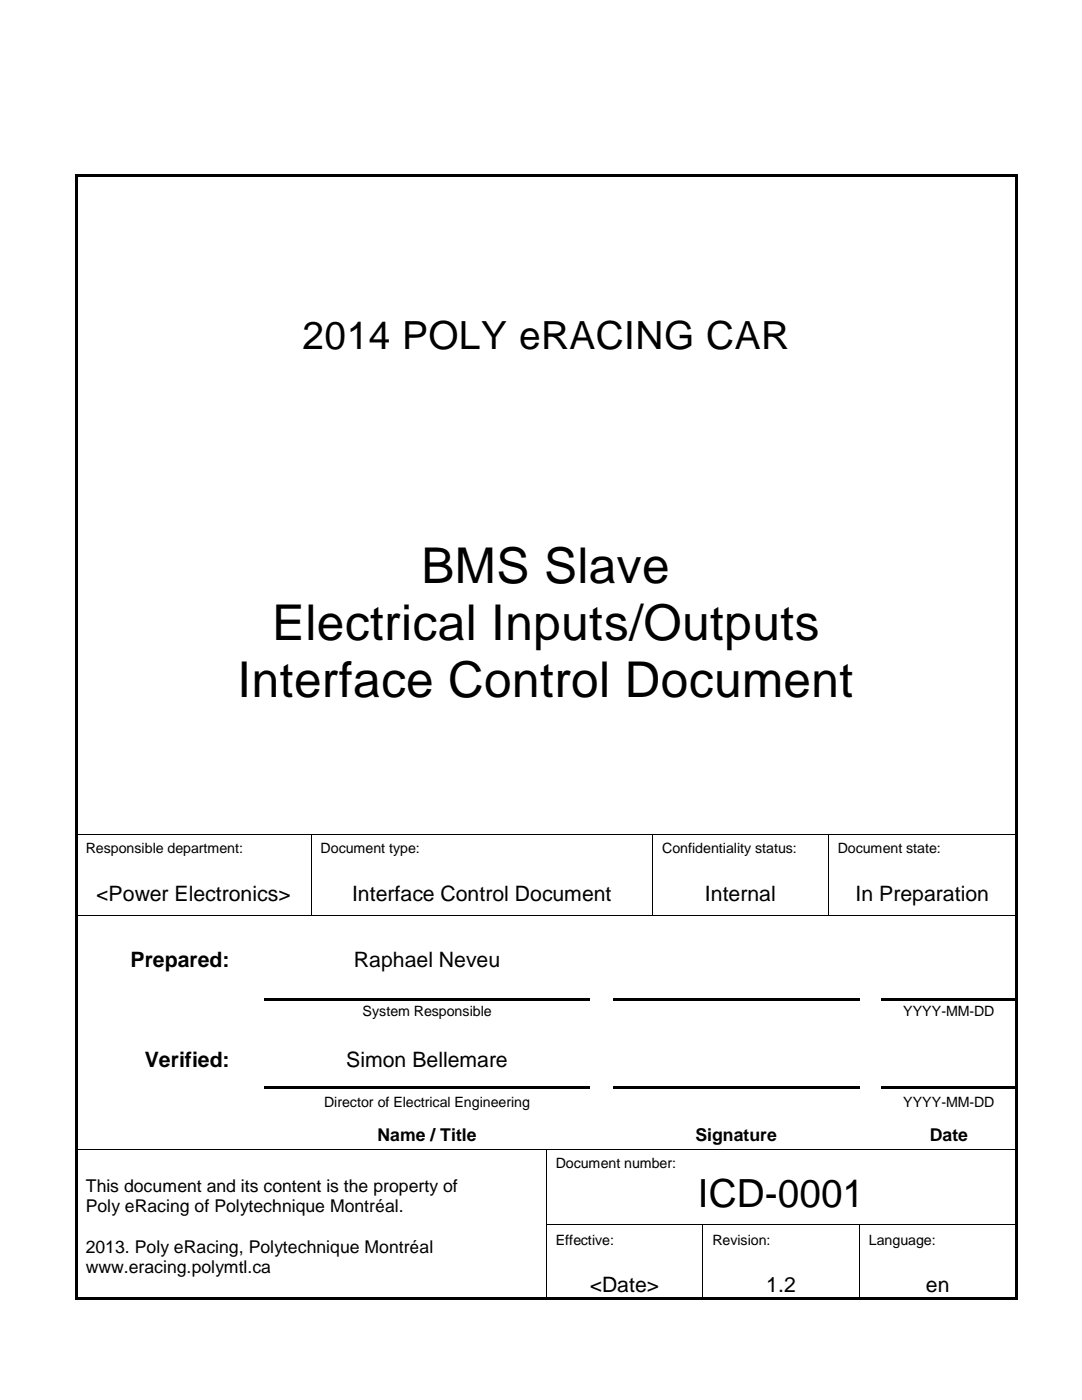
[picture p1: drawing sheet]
<svg xmlns="http://www.w3.org/2000/svg" width="216mm" height="279mm" viewBox="0 0 216 279" stroke-linecap="round" stroke-linejoin="round" font-family="sans-serif">
<defs><g id="words">
<g font-size="9.9">
<text x="84.1" y="116.4">BMS Slave</text>
<text x="54.3" y="127.8">Electrical Inputs/Outputs</text>
<text x="47.4" y="139.1">Interface Control Document</text>
</g>
<g font-size="7.7">
<text x="60.4" y="69.7">2014 POLY eRACING CAR</text>
<text x="139.3" y="241">ICD-0001</text>
</g>
<g font-size="4.2">
<text x="19.2" y="179.7">&lt;Power Electronics&gt;</text>
<text x="70.2" y="179.7">Interface Control Document</text>
<text x="140.7" y="179.7">Internal</text>
<text x="170.7" y="179.7">In Preparation</text>
<text x="26" y="193">Prepared:</text>
<text x="70.6" y="193">Raphael Neveu</text>
<text x="28.9" y="212.9">Verified:</text>
<text x="69.1" y="212.9">Simon Bellemare</text>
<text x="117.7" y="257.9">&lt;Date&gt;</text>
<text x="152.9" y="257.9">1.2</text>
<text x="184.7" y="257.9">en</text>
</g>
<g font-size="3.5">
<text x="75.3" y="227.7">Name / Title</text>
<text x="138.8" y="227.7">Signature</text>
<text x="185.5" y="227.7">Date</text>
<text x="17.1" y="237.8">This document and its content is the property of</text>
<text x="17.1" y="241.9">Poly eRacing of Polytechnique Montréal.</text>
<text x="17.1" y="250">2013. Poly eRacing, Polytechnique Montréal</text>
<text x="17.1" y="254">www.eracing.polymtl.ca</text>
</g>
<g font-size="2.8">
<text x="17.1" y="170.3">Responsible department:</text>
<text x="64" y="170.3">Document type:</text>
<text x="132.1" y="170.3">Confidentiality status:</text>
<text x="167.2" y="170.3">Document state:</text>
<text x="72.4" y="202.8">System Responsible</text>
<text x="180.2" y="202.8">YYYY-MM-DD</text>
<text x="64.7" y="220.9">Director of Electrical Engineering</text>
<text x="180.2" y="220.9">YYYY-MM-DD</text>
<text x="110.9" y="233.1">Document number:</text>
<text x="110.9" y="248.5">Effective:</text>
<text x="142.1" y="248.5">Revision:</text>
<text x="173.4" y="248.5">Language:</text>
</g>
</g></defs>
<g fill="#000">
<path d="M14.9 34.8h.6v1h-.6z" fill-rule="evenodd"/>
<path d="M14.9 34.8h.6v.5h-.6z" fill-rule="evenodd"/>
<path d="M15.5 34.8h187v.5h-187z" fill-rule="evenodd"/>
<path d="M202.5 34.8h.5v1h-.5z" fill-rule="evenodd"/>
<path d="M202.5 34.8h.5v.5h-.5z" fill-rule="evenodd"/>
<path d="M14.9 35.8h.6v130.7h-.6z" fill-rule="evenodd"/>
<path d="M14.9 166.5h.6v1.2h-.6z" fill-rule="evenodd"/>
<path d="M62 166.7h.2v1h-.2z" fill-rule="evenodd"/>
<path d="M62 166.5h.2v.2h-.2z" fill-rule="evenodd"/>
<path d="M130.2 166.7h.1v1h-.1z" fill-rule="evenodd"/>
<path d="M130.2 166.5h.1v.2h-.1z" fill-rule="evenodd"/>
<path d="M165.2 166.7h.1v1h-.1z" fill-rule="evenodd"/>
<path d="M165.2 166.5h.1v.2h-.1z" fill-rule="evenodd"/>
<path d="M202.5 35.8h.5v130.7h-.5z" fill-rule="evenodd"/>
<path d="M202.5 166.5h.5v1.2h-.5z" fill-rule="evenodd"/>
<path d="M14.9 167.7h.6v14.9h-.6z" fill-rule="evenodd"/>
<path d="M14.9 182.6h.6v1.2h-.6z" fill-rule="evenodd"/>
<path d="M14.9 183.8h.6v15.4h-.6z" fill-rule="evenodd"/>
<path d="M47.7 182.6h.2v.2h-.2z" fill-rule="evenodd"/>
<path d="M52.7 182.6h.2v.2h-.2z" fill-rule="evenodd"/>
<path d="M52.7 199.2h65.1v.6h-65.1z" fill-rule="evenodd"/>
<path d="M62 182.6h.2v.2h-.2z" fill-rule="evenodd"/>
<path d="M117.8 182.6h.1v.2h-.1z" fill-rule="evenodd"/>
<path d="M122.4 182.6h.1v.2h-.1z" fill-rule="evenodd"/>
<path d="M122.4 199.2h49.1v.6h-49.1z" fill-rule="evenodd"/>
<path d="M130.2 182.6h.1v.2h-.1z" fill-rule="evenodd"/>
<path d="M165.2 182.6h.1v.2h-.1z" fill-rule="evenodd"/>
<path d="M171.5 182.6h.2v.2h-.2z" fill-rule="evenodd"/>
<path d="M176 182.6h.1v.2h-.1z" fill-rule="evenodd"/>
<path d="M176 199.2h26.5v.6h-26.5z" fill-rule="evenodd"/>
<path d="M202.5 167.7h.5v14.9h-.5z" fill-rule="evenodd"/>
<path d="M202.5 182.6h.5v1.2h-.5z" fill-rule="evenodd"/>
<path d="M202.5 183.8h.5v15.4h-.5z" fill-rule="evenodd"/>
<path d="M14.9 199.2h.6v1.1h-.6z" fill-rule="evenodd"/>
<path d="M14.9 200.3h.6v4.8h-.6z" fill-rule="evenodd"/>
<path d="M14.9 205.1h.6v1h-.6z" fill-rule="evenodd"/>
<path d="M14.9 206.1h.6v10.7h-.6z" fill-rule="evenodd"/>
<path d="M14.9 216.8h.6v1.5h-.6z" fill-rule="evenodd"/>
<path d="M52.7 216.8h65.1v.5h-65.1z" fill-rule="evenodd"/>
<path d="M122.4 216.8h49.1v.5h-49.1z" fill-rule="evenodd"/>
<path d="M176 216.8h26.5v.5h-26.5z" fill-rule="evenodd"/>
<path d="M202.5 199.2h.5v1.1h-.5z" fill-rule="evenodd"/>
<path d="M202.5 200.3h.5v4.8h-.5z" fill-rule="evenodd"/>
<path d="M202.5 205.1h.5v1h-.5z" fill-rule="evenodd"/>
<path d="M202.5 206.1h.5v10.7h-.5z" fill-rule="evenodd"/>
<path d="M202.5 216.8h.5v1.5h-.5z" fill-rule="evenodd"/>
<path d="M14.9 218.3h.6v5.2h-.6z" fill-rule="evenodd"/>
<path d="M14.9 223.5h.6v1h-.6z" fill-rule="evenodd"/>
<path d="M14.9 224.5h.6v4.8h-.6z" fill-rule="evenodd"/>
<path d="M14.9 229.3h.6v1.2h-.6z" fill-rule="evenodd"/>
<path d="M47.7 229.3h.2v.2h-.2z" fill-rule="evenodd"/>
<path d="M52.7 229.3h.2v.2h-.2z" fill-rule="evenodd"/>
<path d="M108.9 229.5h.2v1h-.2z" fill-rule="evenodd"/>
<path d="M108.9 229.3h.2v.2h-.2z" fill-rule="evenodd"/>
<path d="M117.8 229.3h.1v.2h-.1z" fill-rule="evenodd"/>
<path d="M122.4 229.3h.1v.2h-.1z" fill-rule="evenodd"/>
<path d="M171.5 229.3h.2v.2h-.2z" fill-rule="evenodd"/>
<path d="M176 229.3h.1v.2h-.1z" fill-rule="evenodd"/>
<path d="M202.5 218.3h.5v5.2h-.5z" fill-rule="evenodd"/>
<path d="M202.5 223.5h.5v1h-.5z" fill-rule="evenodd"/>
<path d="M202.5 224.5h.5v4.8h-.5z" fill-rule="evenodd"/>
<path d="M202.5 229.3h.5v1.2h-.5z" fill-rule="evenodd"/>
<path d="M14.9 230.5h.6v13.9h-.6z" fill-rule="evenodd"/>
<path d="M14.9 244.4h.6v1.5h-.6z" fill-rule="evenodd"/>
<path d="M14.9 245.9h.6v13h-.6z" fill-rule="evenodd"/>
<path d="M14.9 258.9h.6v.5h-.6z" fill-rule="evenodd"/>
<path d="M14.9 258.9h.6v.5h-.6z" fill-rule="evenodd"/>
<path d="M15.5 258.9h93.4v.5h-93.4z" fill-rule="evenodd"/>
<path d="M108.9 244.4h.2v1.5h-.2z" fill-rule="evenodd"/>
<path d="M108.9 258.9h.5v.5h-.5z" fill-rule="evenodd"/>
<path d="M109.4 258.9h30.7v.5h-30.7z" fill-rule="evenodd"/>
<path d="M140.1 244.6h.2v1.3h-.2z" fill-rule="evenodd"/>
<path d="M140.1 244.4h.2v.2h-.2z" fill-rule="evenodd"/>
<path d="M140.1 258.9h.6v.5h-.6z" fill-rule="evenodd"/>
<path d="M140.7 258.9h30.7v.5h-30.7z" fill-rule="evenodd"/>
<path d="M171.4 244.6h.2v1.3h-.2z" fill-rule="evenodd"/>
<path d="M171.4 244.4h.2v.2h-.2z" fill-rule="evenodd"/>
<path d="M171.4 258.9h.5v.5h-.5z" fill-rule="evenodd"/>
<path d="M171.9 258.9h30.6v.5h-30.6z" fill-rule="evenodd"/>
<path d="M202.5 230.5h.5v13.9h-.5z" fill-rule="evenodd"/>
<path d="M202.5 244.4h.5v1.5h-.5z" fill-rule="evenodd"/>
<path d="M202.5 245.9h.5v13h-.5z" fill-rule="evenodd"/>
<path d="M202.5 258.9h.5v.5h-.5z" fill-rule="evenodd"/>
<path d="M202.5 258.9h.5v.5h-.5z" fill-rule="evenodd"/>
</g>
<g fill="none" stroke="#000" stroke-width=".2">
<path d="M15.5 166.6h46.5M62.1 167.7v14.9M62.2 166.6h68M130.2 167.7v14.9M130.3 166.6h34.9M165.3 167.7v14.9M165.3 166.6h37.2M15.5 182.7h32.2M47.9 182.7h4.8M52.9 182.7h9.1M62.2 182.7h55.6M117.9 182.7h4.5"/>
<path d="M122.5 182.7h7.7M130.3 182.7h34.9M165.3 182.7h6.2M171.7 182.7h4.3M176.1 182.7h26.4M15.5 229.4h32.2M47.9 229.4h4.8M52.9 229.4h56M109 230.5v13.9M109.1 229.4h8.7M117.9 229.4h4.5M122.5 229.4h49"/>
<path d="M171.7 229.4h4.3M176.1 229.4h26.4M109 245.9v13M109.1 244.5h31M140.2 245.9v13M140.3 244.5h31.1M171.5 245.9v13M171.6 244.5h30.9"/>
</g>
<use href="#words"/>
</svg>
